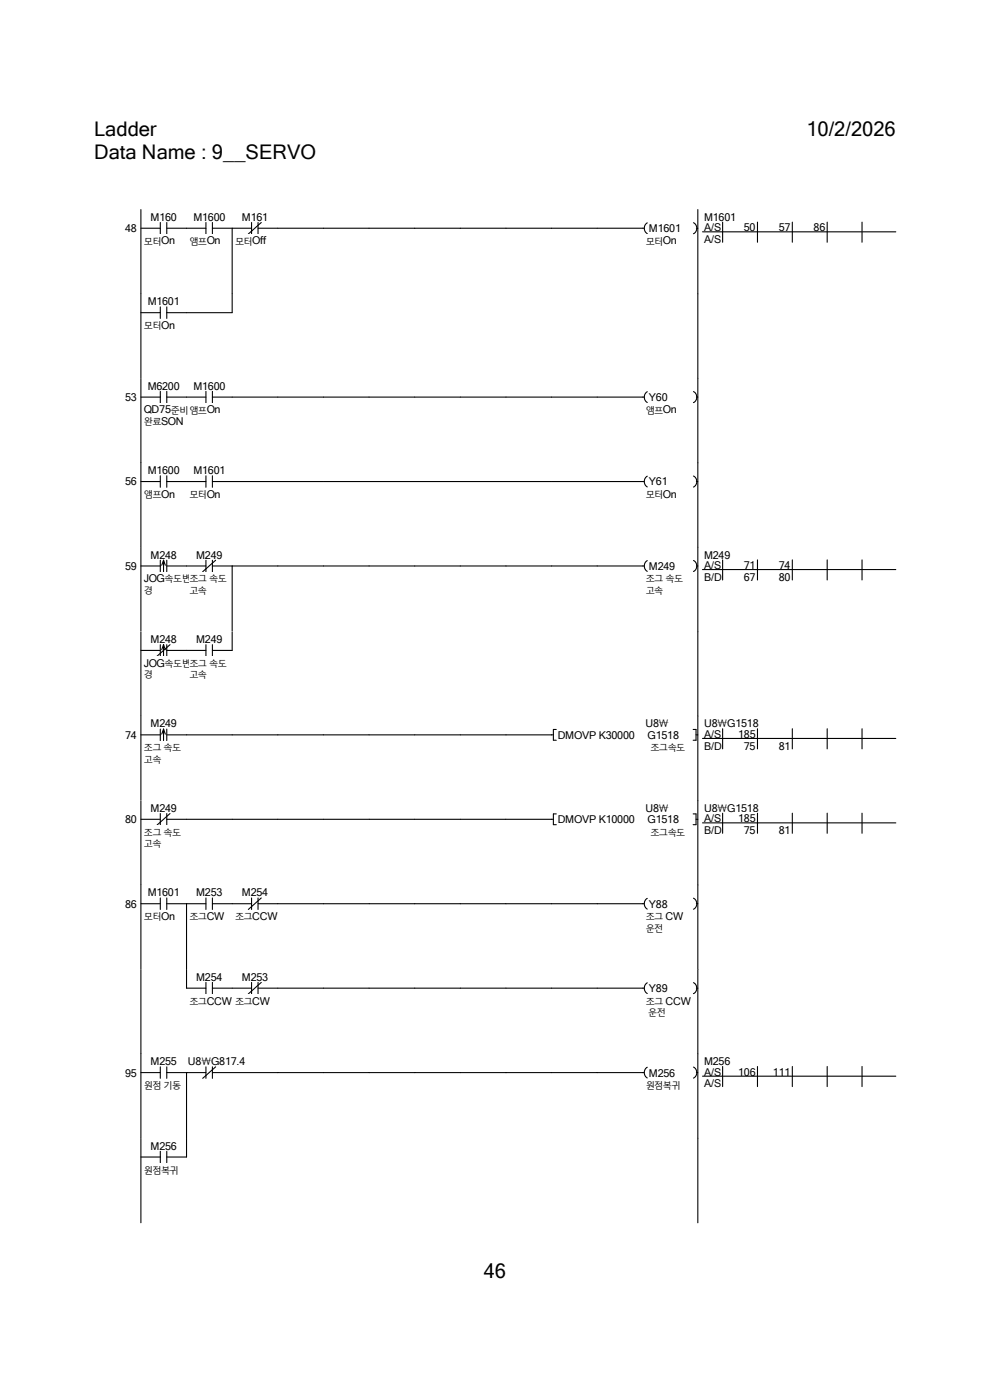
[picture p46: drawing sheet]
<svg xmlns="http://www.w3.org/2000/svg" width="210mm" height="297mm" viewBox="0 0 210 297" stroke-linecap="round" stroke-linejoin="round" font-family="sans-serif">
<defs><g id="words">
<g font-size="4.3">
<text x="20" y="29">Ladder</text>
<text x="171.1" y="29">10/2/2026</text>
<text x="20" y="33.7">Data Name : 9__SERVO</text>
<text x="102.6" y="271.1">46</text>
</g>
<g font-size="2.3">
<text x="32" y="46.8">M160</text>
<text x="41" y="46.8">M1600</text>
<text x="51.3" y="46.8">M161</text>
<text x="149.4" y="46.8">M1601</text>
<text x="26.5" y="49.3">48</text>
<text x="34.2" y="51.9">On</text>
<text x="43.9" y="51.9">On</text>
<text x="53.5" y="51.9">Off</text>
<text x="137.7" y="49.3">M1601</text>
<text x="140.6" y="51.9">On</text>
<text x="149.4" y="49.1">A/S</text>
<text x="149.4" y="51.6">A/S</text>
<text x="157.8" y="49.1">50</text>
<text x="165.2" y="49.1">57</text>
<text x="172.6" y="49.1">86</text>
<text x="31.3" y="64.8">M1601</text>
<text x="34.2" y="69.8">On</text>
<text x="31.3" y="82.7">M6200</text>
<text x="41" y="82.7">M1600</text>
<text x="26.5" y="85.1">53</text>
<text x="30.5" y="87.7">QD75</text>
<text x="43.9" y="87.7">On</text>
<text x="137.7" y="85.1">Y60</text>
<text x="140.6" y="87.7">On</text>
<text x="34.2" y="90.1">SON</text>
<text x="31.3" y="100.6">M1600</text>
<text x="41" y="100.6">M1601</text>
<text x="26.5" y="103">56</text>
<text x="34.2" y="105.6">On</text>
<text x="43.9" y="105.6">On</text>
<text x="137.7" y="103">Y61</text>
<text x="140.6" y="105.6">On</text>
<text x="32" y="118.5">M248</text>
<text x="41.6" y="118.5">M249</text>
<text x="149.4" y="118.5">M249</text>
<text x="26.5" y="120.9">59</text>
<text x="30.5" y="123.5">JOG</text>
<text x="137.7" y="120.9">M249</text>
<text x="149.4" y="120.7">A/S</text>
<text x="149.4" y="123.2">B/D</text>
<text x="157.8" y="120.7">71</text>
<text x="157.8" y="123.2">67</text>
<text x="165.2" y="120.7">74</text>
<text x="165.2" y="123.2">80</text>
<text x="32" y="136.4">M248</text>
<text x="41.6" y="136.4">M249</text>
<text x="30.5" y="141.4">JOG</text>
<text x="32" y="154.3">M249</text>
<text x="136.9" y="154.3">U8\</text>
<text x="149.4" y="154.3">U8\G1518</text>
<text x="26.5" y="156.8">74</text>
<text x="118.3" y="156.8">DMOVP</text>
<text x="127" y="156.8">K30000</text>
<text x="137.4" y="156.8">G1518</text>
<text x="149.4" y="156.5">A/S</text>
<text x="149.4" y="159">B/D</text>
<text x="156.6" y="156.5">185</text>
<text x="157.8" y="159">75</text>
<text x="165.2" y="159">81</text>
<text x="32" y="172.2">M249</text>
<text x="136.9" y="172.2">U8\</text>
<text x="149.4" y="172.2">U8\G1518</text>
<text x="26.5" y="174.7">80</text>
<text x="118.3" y="174.7">DMOVP</text>
<text x="127" y="174.7">K10000</text>
<text x="137.4" y="174.7">G1518</text>
<text x="149.4" y="174.5">A/S</text>
<text x="149.4" y="177">B/D</text>
<text x="156.6" y="174.5">185</text>
<text x="157.8" y="177">75</text>
<text x="165.2" y="177">81</text>
<text x="31.3" y="190.2">M1601</text>
<text x="41.6" y="190.2">M253</text>
<text x="51.3" y="190.2">M254</text>
<text x="26.5" y="192.6">86</text>
<text x="34.2" y="195.2">On</text>
<text x="43.9" y="195.2">CW</text>
<text x="53.5" y="195.2">CCW</text>
<text x="137.7" y="192.6">Y88</text>
<text x="141.2" y="195.2">CW</text>
<text x="41.6" y="208.1">M254</text>
<text x="51.3" y="208.1">M253</text>
<text x="43.9" y="213.1">CCW</text>
<text x="53.5" y="213.1">CW</text>
<text x="137.7" y="210.5">Y89</text>
<text x="141.2" y="213.1">CCW</text>
<text x="32" y="226">M255</text>
<text x="39.9" y="226">U8\G817.4</text>
<text x="149.4" y="226">M256</text>
<text x="26.5" y="228.4">95</text>
<text x="137.7" y="228.4">M256</text>
<text x="149.4" y="228.2">A/S</text>
<text x="149.4" y="230.7">A/S</text>
<text x="156.6" y="228.2">106</text>
<text x="164" y="228.2">111</text>
<text x="32" y="243.9">M256</text>
</g>
<g font-size="1.9">
<text x="30.5" y="51.9">모터</text>
<text x="40.2" y="51.9">앰프</text>
<text x="49.9" y="51.9">모터</text>
<text x="137" y="51.9">모터</text>
<text x="30.5" y="69.8">모터</text>
<text x="36.2" y="87.8">준비</text>
<text x="40.2" y="87.8">앰프</text>
<text x="137" y="87.8">앰프</text>
<text x="30.5" y="90.2">완료</text>
<text x="30.5" y="105.7">앰프</text>
<text x="40.2" y="105.7">모터</text>
<text x="137" y="105.7">모터</text>
<text x="30.5" y="126">경</text>
<text x="34.9" y="123.6">속도변</text>
<text x="40.2" y="123.6">조그 속도</text>
<text x="40.2" y="126">고속</text>
<text x="137" y="123.6">조그 속도</text>
<text x="137" y="126">고속</text>
<text x="30.5" y="143.9">경</text>
<text x="34.9" y="141.5">속도변</text>
<text x="40.2" y="141.5">조그 속도</text>
<text x="40.2" y="143.9">고속</text>
<text x="30.5" y="159.4">조그 속도</text>
<text x="30.5" y="161.8">고속</text>
<text x="138" y="159.4">조그속도</text>
<text x="30.5" y="177.3">조그 속도</text>
<text x="30.5" y="179.7">고속</text>
<text x="138" y="177.3">조그속도</text>
<text x="30.5" y="195.2">모터</text>
<text x="40.2" y="195.2">조그</text>
<text x="49.9" y="195.2">조그</text>
<text x="137" y="195.2">조그</text>
<text x="137" y="197.7">운전</text>
<text x="40.2" y="213.1">조그</text>
<text x="49.9" y="213.1">조그</text>
<text x="137" y="213.1">조그</text>
<text x="137.5" y="215.6">운전</text>
<text x="30.5" y="231.1">원점 기동</text>
<text x="137" y="231.1">원점복귀</text>
<text x="30.5" y="249">원점복귀</text>
</g>
</g></defs>
<path d="M20 44.5h170v217.7h-170z" fill-rule="evenodd" fill="#fff" stroke="#fff" stroke-width=".23"/>
<g fill="#fff">
<path d="M20 44.5h116.4v17.9h-116.4z" fill-rule="evenodd"/>
<path d="M136.4 44.5h11.6v17.9h-11.6zM26.5 47.2h3.1v2.5h-3.1z" fill-rule="evenodd"/>
</g>
<path d="M32 44.7h5.5v2.5h-5.5z" fill="#fff"/>
<path d="M29.9 48.4h4.1M34 47.2v2.4M35.4 48.4h4.2M35.4 47.2v2.4" fill="none" stroke="#000" stroke-width=".23"/>
<path d="M30.5 49.8h6.6v2.6h-6.6z" fill="#fff"/>
<path d="M29.9 44.5v17.9" fill="none" stroke="#000" stroke-width=".23"/>
<path d="M41 44.7h6.8v2.5h-6.8z" fill="#fff"/>
<path d="M39.6 48.4h4.1M43.7 47.2v2.4M45.1 48.4h4.2M45.1 47.2v2.4" fill="none" stroke="#000" stroke-width=".23"/>
<g fill="#fff">
<path d="M40.2 49.8h6.5v2.6h-6.5z"/>
<path d="M51.3 44.7h5.6v2.5h-5.6z"/>
</g>
<path d="M49.3 48.4h4.1M53.4 47.2v2.4M54.7 48.4h4.2M54.7 47.2v2.4M55.4 47.2l-2.7 2.4" fill="none" stroke="#000" stroke-width=".23"/>
<path d="M49.9 49.8h6.5v2.6h-6.5z" fill="#fff"/>
<path d="M49.3 48.4v14M58.9 48.4h77.8M137.3 47.3a1.34 1.34 0 0 0 0 2.3" fill="none" stroke="#000" stroke-width=".23"/>
<path d="M137.7 47.2h6.7v2.5h-6.7z" fill="#fff"/>
<path d="M147.1 47.3a1.32 1.32 0 0 1 0 2.3M147.7 48.4h.3" fill="none" stroke="#000" stroke-width=".23"/>
<path d="M137 49.8h6.6v2.6h-6.6z" fill="#fff"/>
<path d="M148 44.5v17.9" fill="none" stroke="#000" stroke-width=".23"/>
<g fill="#fff">
<path d="M149 44.4h41v7.4h-41z"/>
<path d="M149.4 44.7h6.7v2.5h-6.7z"/>
<path d="M149.4 47h3.6v2.4h-3.6z"/>
<path d="M157.8 47h3v2.4h-3z"/>
<path d="M165.2 47h3v2.4h-3z"/>
<path d="M172.6 47h3v2.4h-3z"/>
<path d="M149.4 49.5h3.6v2.4h-3.6z"/>
</g>
<path d="M149 49.2h41M153.3 47.1v4.3M160.7 47.1v4.3M168.1 47.1v4.3M175.5 47.1v4.3M182.9 47.1v4.3" fill="none" stroke="#000" stroke-width=".23"/>
<g fill="#fff">
<path d="M20 62.4h116.4v17.9h-116.4z" fill-rule="evenodd"/>
<path d="M136.4 62.4h11.6v17.9h-11.6zM31.3 62.7h6.8v2.4h-6.8z" fill-rule="evenodd"/>
</g>
<path d="M29.9 66.3h4.1M34 65.1v2.5M35.4 66.3h4.2M35.4 65.1v2.5" fill="none" stroke="#000" stroke-width=".23"/>
<path d="M30.5 67.7h6.6v2.6h-6.6z" fill="#fff"/>
<path d="M29.9 62.4v17.9M49.3 62.4v3.9h-9.7M148 62.4v17.9" fill="none" stroke="#000" stroke-width=".23"/>
<g fill="#fff">
<path d="M20 80.3h116.4v17.9h-116.4z" fill-rule="evenodd"/>
<path d="M136.4 80.3h11.6v17.9h-11.6zM26.5 83h3.1v2.5h-3.1z" fill-rule="evenodd"/>
</g>
<path d="M31.3 80.6h6.8v2.4h-6.8z" fill="#fff"/>
<path d="M29.9 84.2h4.1M34 83v2.5M35.4 84.2h4.2M35.4 83v2.5" fill="none" stroke="#000" stroke-width=".23"/>
<g fill="#fff">
<path d="M30.5 85.6h9.4v2.6h-9.4z"/>
<path d="M30.5 88.1h8.4v2.5h-8.4z"/>
</g>
<path d="M29.9 80.3v17.9" fill="none" stroke="#000" stroke-width=".23"/>
<path d="M41 80.6h6.8v2.4h-6.8z" fill="#fff"/>
<path d="M39.6 84.2h4.1M43.7 83v2.5M45.1 84.2h4.2M45.1 83v2.5" fill="none" stroke="#000" stroke-width=".23"/>
<path d="M40.2 85.6h6.5v2.6h-6.5z" fill="#fff"/>
<path d="M49.3 84.2h87.4M137.3 83.1a1.34 1.34 0 0 0 0 2.3" fill="none" stroke="#000" stroke-width=".23"/>
<path d="M137.7 83h3.9v2.5h-3.9z" fill="#fff"/>
<path d="M147.1 83.1a1.32 1.32 0 0 1 0 2.3M147.7 84.2h.3" fill="none" stroke="#000" stroke-width=".23"/>
<path d="M137 85.6h6.6v2.6h-6.6z" fill="#fff"/>
<path d="M148 80.3v17.9" fill="none" stroke="#000" stroke-width=".23"/>
<g fill="#fff">
<path d="M20 98.2h116.4v17.9h-116.4z" fill-rule="evenodd"/>
<path d="M136.4 98.2h11.6v17.9h-11.6zM26.5 100.9h3.1v2.5h-3.1z" fill-rule="evenodd"/>
</g>
<path d="M31.3 98.5h6.8v2.4h-6.8z" fill="#fff"/>
<path d="M29.9 102.2h4.1M34 100.9v2.5M35.4 102.2h4.2M35.4 100.9v2.5" fill="none" stroke="#000" stroke-width=".23"/>
<path d="M30.5 103.5h6.6v2.6h-6.6z" fill="#fff"/>
<path d="M29.9 98.2v17.9" fill="none" stroke="#000" stroke-width=".23"/>
<path d="M41 98.5h6.8v2.4h-6.8z" fill="#fff"/>
<path d="M39.6 102.2h4.1M43.7 100.9v2.5M45.1 102.2h4.2M45.1 100.9v2.5" fill="none" stroke="#000" stroke-width=".23"/>
<path d="M40.2 103.5h6.5v2.6h-6.5z" fill="#fff"/>
<path d="M49.3 102.2h87.4M137.3 101a1.34 1.34 0 0 0 0 2.3" fill="none" stroke="#000" stroke-width=".23"/>
<path d="M137.7 100.9h3.9v2.5h-3.9z" fill="#fff"/>
<path d="M147.1 101a1.32 1.32 0 0 1 0 2.3M147.7 102.2h.3" fill="none" stroke="#000" stroke-width=".23"/>
<path d="M137 103.5h6.6v2.6h-6.6z" fill="#fff"/>
<path d="M148 98.2v17.9" fill="none" stroke="#000" stroke-width=".23"/>
<g fill="#fff">
<path d="M20 116.1h116.4v17.9h-116.4z" fill-rule="evenodd"/>
<path d="M136.4 116.1h11.6v17.9h-11.6zM26.5 118.9h3.1v2.4h-3.1z" fill-rule="evenodd"/>
</g>
<path d="M32 116.4h5.5v2.5h-5.5z" fill="#fff"/>
<path d="M34 118.9v2.4M34.7 118.9v2.4M34.7 118.9l-.4 1M34.7 118.9l.4 1M35.4 118.9v2.4M29.9 120.1h4.1M35.4 120.1h4.2" fill="none" stroke="#000" stroke-width=".23"/>
<g fill="#fff">
<path d="M30.5 121.5h10v2.5h-10z"/>
<path d="M30.5 123.9h1.9v2.5h-1.9z"/>
</g>
<path d="M29.9 116.1v17.9" fill="none" stroke="#000" stroke-width=".23"/>
<path d="M41.6 116.4h5.6v2.5h-5.6z" fill="#fff"/>
<path d="M43.7 118.9v2.4M45.1 118.9v2.4M45.7 118.9l-2.7 2.4M39.6 120.1h4.1M45.1 120.1h4.2" fill="none" stroke="#000" stroke-width=".23"/>
<g fill="#fff">
<path d="M40.2 121.5h7.8v2.5h-7.8z"/>
<path d="M40.2 123.9h3.7v2.5h-3.7z"/>
</g>
<path d="M137.3 118.9a1.34 1.34 0 0 0 0 2.3M136.7 120.1h-87.4v13.9" fill="none" stroke="#000" stroke-width=".23"/>
<path d="M137.7 118.9h5.5v2.4h-5.5z" fill="#fff"/>
<path d="M147.1 118.9a1.32 1.32 0 0 1 0 2.3M147.7 120.1h.3" fill="none" stroke="#000" stroke-width=".23"/>
<g fill="#fff">
<path d="M137 121.5h7.9v2.5h-7.9z"/>
<path d="M137 123.9h3.7v2.5h-3.7z"/>
</g>
<path d="M148 116.1v17.9" fill="none" stroke="#000" stroke-width=".23"/>
<g fill="#fff">
<path d="M149 116.1h41v7.3h-41z"/>
<path d="M149.4 116.4h5.5v2.5h-5.5z"/>
<path d="M149.4 118.6h3.6v2.5h-3.6z"/>
<path d="M157.8 118.6h3v2.5h-3z"/>
<path d="M165.2 118.6h3v2.5h-3z"/>
<path d="M149.4 121.2h3.7v2.4h-3.7z"/>
<path d="M157.8 121.2h3v2.4h-3z"/>
<path d="M165.2 121.2h3v2.4h-3z"/>
</g>
<path d="M153.3 118.8v4.2M160.7 118.8v4.2M168.1 118.8v4.2M175.5 118.8v4.2M182.9 118.8v4.2M149 120.8h41" fill="none" stroke="#000" stroke-width=".23"/>
<g fill="#fff">
<path d="M20 134h116.4v17.9h-116.4z" fill-rule="evenodd"/>
<path d="M136.4 134h11.6v17.9h-11.6zM32 134.3h5.5v2.5h-5.5z" fill-rule="evenodd"/>
</g>
<path d="M29.9 138h4.1M34 136.8v2.4M34.7 136.8v2.4M34.7 136.8l-.4 1M34.7 136.8l.4 1M35.4 138h4.2M35.4 136.8v2.4M36.1 136.8l-2.8 2.4" fill="none" stroke="#000" stroke-width=".23"/>
<g fill="#fff">
<path d="M30.5 139.4h10v2.5h-10z"/>
<path d="M30.5 141.8h1.9v2.6h-1.9z"/>
</g>
<path d="M29.9 134v17.9" fill="none" stroke="#000" stroke-width=".23"/>
<path d="M41.6 134.3h5.6v2.5h-5.6z" fill="#fff"/>
<path d="M39.6 138h4.1M43.7 136.8v2.4M45.1 138h4.2M45.1 136.8v2.4" fill="none" stroke="#000" stroke-width=".23"/>
<g fill="#fff">
<path d="M40.2 139.4h7.8v2.5h-7.8z"/>
<path d="M40.2 141.8h3.7v2.6h-3.7z"/>
</g>
<path d="M49.3 134v4M148 134v17.9" fill="none" stroke="#000" stroke-width=".23"/>
<g fill="#fff">
<path d="M20 151.9h97.1v18h-97.1z" fill-rule="evenodd"/>
<path d="M117.1 151.9h30.9v18h-30.9zM26.5 154.7h3.1v2.4h-3.1z" fill-rule="evenodd"/>
</g>
<path d="M32 152.2h5.5v2.5h-5.5z" fill="#fff"/>
<path d="M29.9 155.9h4.1M34 154.7v2.4M34.7 154.7v2.4M34.7 154.7l-.4 1M34.7 154.7l.4 1M35.4 155.9h4.2M35.4 154.7v2.4" fill="none" stroke="#000" stroke-width=".23"/>
<g fill="#fff">
<path d="M30.5 157.3h7.9v2.6h-7.9z"/>
<path d="M30.5 159.7h3.7v2.6h-3.7z"/>
</g>
<path d="M29.9 151.9v17.9M39.6 155.9h77.8M118 154.8h-.6v2.2h.6" fill="none" stroke="#000" stroke-width=".23"/>
<g fill="#fff">
<path d="M118.3 154.7h8.2v2.6h-8.2z"/>
<path d="M127 154.7h7.6v2.6h-7.6z"/>
<path d="M136.9 152.2h4.9v2.5h-4.9z"/>
<path d="M137.4 154.7h6.6v2.6h-6.6z"/>
<path d="M138 157.3h7.3v2.6h-7.3z"/>
</g>
<path d="M147 154.8h.7v2.2h-.7M147.7 155.9h.3M148 151.9v17.9" fill="none" stroke="#000" stroke-width=".23"/>
<g fill="#fff">
<path d="M149 151.9h41v7.4h-41z"/>
<path d="M149.4 152.2h11.5v2.5h-11.5z"/>
<path d="M149.4 154.4h3.6v2.5h-3.6z"/>
<path d="M156.6 154.4h4.2v2.5h-4.2z"/>
<path d="M149.4 157h3.7v2.4h-3.7z"/>
<path d="M157.8 157h3v2.4h-3z"/>
<path d="M165.2 157h3v2.4h-3z"/>
</g>
<path d="M149 156.7h41M153.3 154.6v4.3M160.7 154.6v4.3M168.1 154.6v4.3M175.5 154.6v4.3M182.9 154.6v4.3" fill="none" stroke="#000" stroke-width=".23"/>
<g fill="#fff">
<path d="M20 169.9h97.1v17.9h-97.1z" fill-rule="evenodd"/>
<path d="M117.1 169.9h30.9v17.9h-30.9zM26.5 172.6h3.1v2.4h-3.1z" fill-rule="evenodd"/>
</g>
<path d="M32 170.1h5.5v2.5h-5.5z" fill="#fff"/>
<path d="M29.9 173.8h4.1M34 172.6v2.4M35.4 173.8h4.2M35.4 172.6v2.4M36.1 172.6l-2.8 2.4" fill="none" stroke="#000" stroke-width=".23"/>
<g fill="#fff">
<path d="M30.5 175.2h7.9v2.6h-7.9z"/>
<path d="M30.5 177.6h3.7v2.6h-3.7z"/>
</g>
<path d="M29.9 169.8v18M39.6 173.8h77.8M118 172.7h-.6v2.3h.6" fill="none" stroke="#000" stroke-width=".23"/>
<g fill="#fff">
<path d="M118.3 172.6h8.2v2.6h-8.2z"/>
<path d="M127 172.6h7.6v2.6h-7.6z"/>
<path d="M136.9 170.1h4.9v2.5h-4.9z"/>
<path d="M137.4 172.6h6.6v2.6h-6.6z"/>
<path d="M138 175.2h7.3v2.6h-7.3z"/>
</g>
<path d="M147 172.7h.7v2.3h-.7M147.7 173.8h.3M148 169.8v18" fill="none" stroke="#000" stroke-width=".23"/>
<g fill="#fff">
<path d="M149 169.8h41v7.4h-41z"/>
<path d="M149.4 170.1h11.5v2.5h-11.5z"/>
<path d="M149.4 172.4h3.6v2.4h-3.6z"/>
<path d="M156.6 172.4h4.2v2.4h-4.2z"/>
<path d="M149.4 174.9h3.7v2.4h-3.7z"/>
<path d="M157.8 174.9h3v2.4h-3z"/>
<path d="M165.2 174.9h3v2.4h-3z"/>
</g>
<path d="M149 174.6h41M153.3 172.5v4.3M160.7 172.5v4.3M168.1 172.5v4.3M175.5 172.5v4.3M182.9 172.5v4.3" fill="none" stroke="#000" stroke-width=".23"/>
<g fill="#fff">
<path d="M20 187.8h116.4v17.9h-116.4z" fill-rule="evenodd"/>
<path d="M136.4 187.8h11.6v17.9h-11.6zM26.5 190.5h3.1v2.5h-3.1z" fill-rule="evenodd"/>
</g>
<path d="M31.3 188.1h6.8v2.4h-6.8z" fill="#fff"/>
<path d="M29.9 191.7h4.1M34 190.5v2.4M35.4 191.7h4.2M35.4 190.5v2.4" fill="none" stroke="#000" stroke-width=".23"/>
<path d="M30.5 193.1h6.6v2.6h-6.6z" fill="#fff"/>
<path d="M29.9 187.8v17.9" fill="none" stroke="#000" stroke-width=".23"/>
<path d="M41.6 188.1h5.6v2.4h-5.6z" fill="#fff"/>
<path d="M39.6 191.7h4.1M43.7 190.5v2.4M45.1 191.7h4.2M45.1 190.5v2.4" fill="none" stroke="#000" stroke-width=".23"/>
<path d="M40.2 193.1h7.3v2.6h-7.3z" fill="#fff"/>
<path d="M39.6 191.7v14" fill="none" stroke="#000" stroke-width=".23"/>
<path d="M51.3 188.1h5.6v2.4h-5.6z" fill="#fff"/>
<path d="M49.3 191.7h4.1M53.4 190.5v2.4M54.7 191.7h4.2M54.7 190.5v2.4M55.4 190.5l-2.7 2.4" fill="none" stroke="#000" stroke-width=".23"/>
<path d="M49.9 193.1h8.9v2.6h-8.9z" fill="#fff"/>
<path d="M58.9 191.7h77.8M137.3 190.6a1.34 1.34 0 0 0 0 2.3" fill="none" stroke="#000" stroke-width=".23"/>
<path d="M137.7 190.5h3.9v2.5h-3.9z" fill="#fff"/>
<path d="M147.1 190.6a1.32 1.32 0 0 1 0 2.3M147.7 191.7h.3" fill="none" stroke="#000" stroke-width=".23"/>
<g fill="#fff">
<path d="M137 193.1h8.4v2.6h-8.4z"/>
<path d="M137 195.5h3.7v2.6h-3.7z"/>
</g>
<path d="M148 187.8v17.9" fill="none" stroke="#000" stroke-width=".23"/>
<path d="M20 205.7h116.4v17.9h-116.4z" fill-rule="evenodd" fill="#fff"/>
<path d="M136.4 205.7h11.6v17.9h-11.6z" fill="#fff"/>
<path d="M29.9 205.7v17.9" fill="none" stroke="#000" stroke-width=".23"/>
<path d="M41.6 206h5.6v2.4h-5.6z" fill="#fff"/>
<path d="M39.6 209.6h4.1M43.7 208.4v2.5M45.1 209.6h4.2M45.1 208.4v2.5" fill="none" stroke="#000" stroke-width=".23"/>
<path d="M40.2 211h8.9v2.6h-8.9z" fill="#fff"/>
<path d="M39.6 205.7v3.9" fill="none" stroke="#000" stroke-width=".23"/>
<path d="M51.3 206h5.6v2.4h-5.6z" fill="#fff"/>
<path d="M49.3 209.6h4.1M53.4 208.4v2.5M54.7 209.6h4.2M54.7 208.4v2.5M55.4 208.4l-2.7 2.5" fill="none" stroke="#000" stroke-width=".23"/>
<path d="M49.9 211h7.3v2.6h-7.3z" fill="#fff"/>
<path d="M58.9 209.6h77.8M137.3 208.5a1.33 1.33 0 0 0 0 2.3" fill="none" stroke="#000" stroke-width=".23"/>
<path d="M137.7 208.4h3.9v2.5h-3.9z" fill="#fff"/>
<path d="M147.1 208.5a1.32 1.32 0 0 1 0 2.3M147.7 209.6h.3" fill="none" stroke="#000" stroke-width=".23"/>
<g fill="#fff">
<path d="M137 211h9.5v2.6h-9.5z"/>
<path d="M137 213.4h4.2v2.6h-4.2z"/>
</g>
<path d="M148 205.7v17.9" fill="none" stroke="#000" stroke-width=".23"/>
<path d="M20 223.6h128v17.9h-128z" fill-rule="evenodd" fill="#fff"/>
<g fill="#fff">
<path d="M26.5 226.3h3.1v2.5h-3.1z"/>
<path d="M32 223.9h5.5v2.4h-5.5z"/>
</g>
<path d="M29.9 227.6h4.1M34 226.3v2.5M35.4 227.6h4.2M35.4 226.3v2.5" fill="none" stroke="#000" stroke-width=".23"/>
<path d="M30.5 228.9h7.9v2.6h-7.9z" fill="#fff"/>
<path d="M29.9 223.6v17.9" fill="none" stroke="#000" stroke-width=".23"/>
<path d="M39.9 223.9h12.2v2.4h-12.2z" fill="#fff"/>
<path d="M43.7 227.6h-4.1v13.9M43.7 226.3v2.5M45.1 227.6h91.6M45.1 226.3v2.5M45.7 226.3l-2.7 2.5M137.3 226.4a1.34 1.34 0 0 0 0 2.3" fill="none" stroke="#000" stroke-width=".23"/>
<path d="M137.7 226.3h5.5v2.5h-5.5z" fill="#fff"/>
<path d="M147.1 226.4a1.32 1.32 0 0 1 0 2.3M147.7 227.6h.3" fill="none" stroke="#000" stroke-width=".23"/>
<path d="M137 228.9h7.3v2.6h-7.3z" fill="#fff"/>
<path d="M148 223.6v17.9" fill="none" stroke="#000" stroke-width=".23"/>
<g fill="#fff">
<path d="M149 223.6h41v7.3h-41z"/>
<path d="M149.4 223.9h5.5v2.4h-5.5z"/>
<path d="M149.4 226.1h3.6v2.5h-3.6z"/>
<path d="M156.6 226.1h4.2v2.5h-4.2z"/>
<path d="M164 226.1h4.2v2.5h-4.2z"/>
<path d="M149.4 228.6h3.6v2.5h-3.6z"/>
</g>
<path d="M149 228.3h41M153.3 226.3v4.2M160.7 226.3v4.2M168.1 226.3v4.2M175.5 226.3v4.2M182.9 226.3v4.2" fill="none" stroke="#000" stroke-width=".23"/>
<g fill="#fff">
<path d="M20 241.5h116.4v17.9h-116.4z" fill-rule="evenodd"/>
<path d="M136.4 241.5h11.6v17.9h-11.6zM32 241.8h5.5v2.5h-5.5z" fill-rule="evenodd"/>
</g>
<path d="M29.9 245.5h4.1M34 244.2v2.5M35.4 245.5h4.2M35.4 244.2v2.5" fill="none" stroke="#000" stroke-width=".23"/>
<path d="M30.5 246.8h7.3v2.6h-7.3z" fill="#fff"/>
<path d="M29.9 241.5v17.9M39.6 241.5v4M148 241.5v17.9" fill="none" stroke="#000" stroke-width=".23"/>
<g fill="#fff">
<path d="M20 25h13.3v4.8h-13.3z"/>
<path d="M171.1 25h18.9v4.8h-18.9z"/>
<path d="M20 29.8h47.1v4.8h-47.1z"/>
<path d="M102.6 267.2h4.8v4.8h-4.8z"/>
</g>
<use href="#words"/>
</svg>
